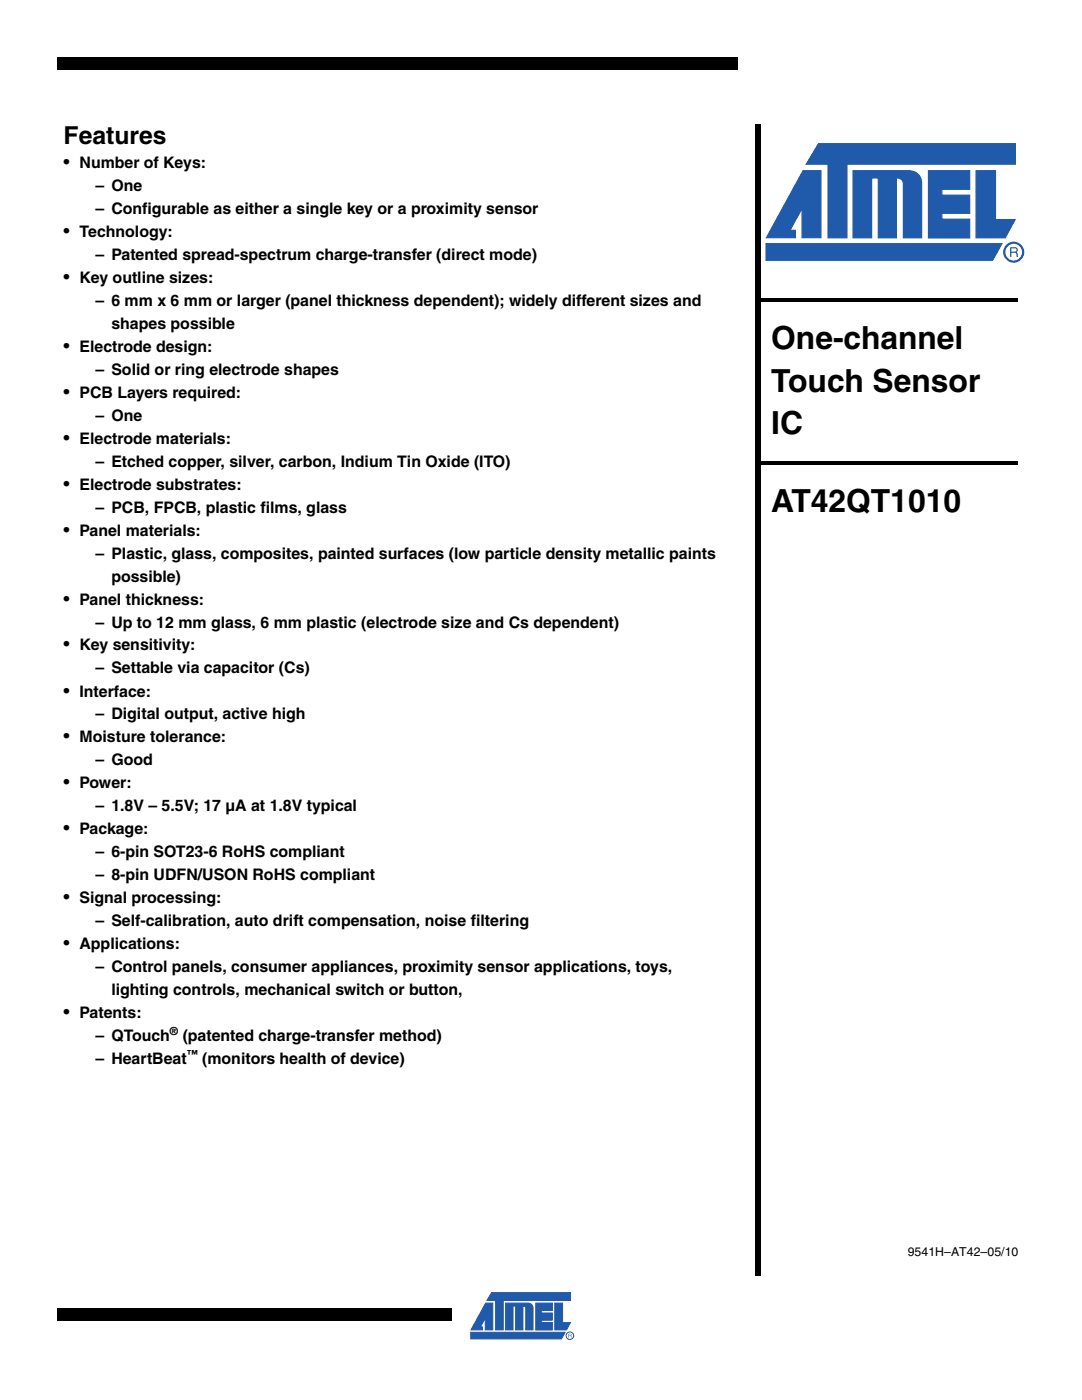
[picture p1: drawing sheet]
<svg xmlns="http://www.w3.org/2000/svg" width="216mm" height="279mm" viewBox="0 0 216 279" stroke-linecap="round" stroke-linejoin="round" font-family="sans-serif">
<defs><g id="words">
<g font-size="6.3">
<text x="153.9" y="69.7">One-channel</text>
<text x="153.9" y="78.2">Touch Sensor</text>
<text x="153.9" y="86.6">IC</text>
<text x="153.9" y="102.2">AT42QT1010</text>
</g>
<text font-size="4.9" x="12.7" y="28.7">Features</text>
<g font-size="3.5">
<text x="12.7" y="33.5">• Number of Keys:</text>
<text x="12.7" y="47.3">• Technology:</text>
<text x="12.7" y="56.5">• Key outline sizes:</text>
<text x="12.7" y="70.2">• Electrode design:</text>
<text x="12.7" y="79.4">• PCB Layers required:</text>
<text x="12.7" y="88.5">• Electrode materials:</text>
<text x="12.7" y="97.7">• Electrode substrates:</text>
<text x="12.7" y="106.9">• Panel materials:</text>
<text x="12.7" y="120.7">• Panel thickness:</text>
<text x="12.7" y="129.8">• Key sensitivity:</text>
<text x="12.7" y="139">• Interface:</text>
<text x="12.7" y="148.2">• Moisture tolerance:</text>
<text x="12.7" y="157.3">• Power:</text>
<text x="12.7" y="166.5">• Package:</text>
<text x="12.7" y="180.3">• Signal processing:</text>
<text x="12.7" y="189.4">• Applications:</text>
<text x="12.7" y="203.2">• Patents:</text>
</g>
<g font-size="3.2">
<text x="19" y="38.1">– One</text>
<text x="19" y="42.7">– Configurable as either a single key or a proximity sensor</text>
<text x="19" y="51.9">– Patented spread-spectrum charge-transfer (direct mode)</text>
<text x="19" y="61">– 6 mm x 6 mm or larger (panel thickness dependent); widely different sizes and</text>
<text x="22.2" y="65.6">shapes possible</text>
<text x="19" y="74.8">– Solid or ring electrode shapes</text>
<text x="19" y="84">– One</text>
<text x="19" y="93.1">– Etched copper, silver, carbon, Indium Tin Oxide (ITO)</text>
<text x="19" y="102.3">– PCB, FPCB, plastic films, glass</text>
<text x="19" y="111.5">– Plastic, glass, composites, painted surfaces (low particle density metallic paints</text>
<text x="22.2" y="116.1">possible)</text>
<text x="19" y="125.2">– Up to 12 mm glass, 6 mm plastic (electrode size and Cs dependent)</text>
<text x="19" y="134.4">– Settable via capacitor (Cs)</text>
<text x="19" y="143.6">– Digital output, active high</text>
<text x="19" y="152.8">– Good</text>
<text x="19" y="161.9">– 1.8V – 5.5V; 17 µA at 1.8V typical</text>
<text x="19" y="171.1">– 6-pin SOT23-6 RoHS compliant</text>
<text x="19" y="175.7">– 8-pin UDFN/USON RoHS compliant</text>
<text x="19" y="184.8">– Self-calibration, auto drift compensation, noise filtering</text>
<text x="19" y="194">– Control panels, consumer appliances, proximity sensor applications, toys,</text>
<text x="22.2" y="198.6">lighting controls, mechanical switch or button,</text>
<text x="19" y="207.8">– QTouch</text>
<text x="36.4" y="207.8">(patented charge-transfer method)</text>
<text x="19.1" y="212.4">– HeartBeat</text>
<text x="40.4" y="212.4">(monitors health of device)</text>
</g>
<text font-size="2.5" x="181.1" y="250.7">9541H–AT42–05/10</text>
<g font-size="2.2">
<text x="33.9" y="206.5">®</text>
<text x="37.3" y="211.1">™</text>
</g>
</g></defs>
<path d="M11.5 261.1h1.2v2.4h-1.2zM12.7 261.1h77.4v2.4h-77.4z" fill="#000"/>
<g fill="#fff">
<path d="M151.2 27.9h54.8v25.2h-54.8z"/>
<path d="M152.7 28.6h51.7v23.8h-51.7z"/>
</g>
<path d="M160.2 34.1h3.6v13.3h-3.8v-5.8l-2.4 4.4h1.1v1.4h-5.8z" fill="#1f5baa"/>
<path d="M160.2 34.1h3.6v13.3h-3.8v-5.8l-2.4 4.4h1.1v1.4h-5.8z" fill="none" stroke="#1f5baa" stroke-width=".24"/>
<path d="M194.8 34.1h3.8v9.7h4l-2 3.7h-5.8z" fill="#1f5baa"/>
<path d="M194.8 34.1h3.8v9.7h4l-2 3.7h-5.8z" fill="none" stroke="#1f5baa" stroke-width=".24"/>
<path d="M152.8 48.6h47.1l-1.8 3.3h-45.3z" fill="#1f5baa"/>
<path d="M152.8 48.6h47.1l-1.8 3.3h-45.3z" fill="none" stroke="#1f5baa" stroke-width=".24"/>
<path d="M163.3 28.7h39.3v4.1h-33.6v14.7h-3.8v-14.7h-4.3z" fill="#1f5baa"/>
<path d="M163.3 28.7h39.3v4.1h-33.6v14.7h-3.8v-14.7h-4.3z" fill="none" stroke="#1f5baa" stroke-width=".24"/>
<path d="M170.2 34.1h10.9a2.49 2.49 0 0 1 2.8 2.7v10.7h-3.6v-10.8a1.2 1.2 0 0 0-1.4-1.2v12h-3.6v-12h-1.4v12h-3.7z" fill="#1f5baa"/>
<path d="M170.2 34.1h10.9a2.49 2.49 0 0 1 2.8 2.7v10.7h-3.6v-10.8a1.2 1.2 0 0 0-1.4-1.2v12h-3.6v-12h-1.4v12h-3.7z" fill="none" stroke="#1f5baa" stroke-width=".24"/>
<path d="M185.3 34.1h8.2v3.7h-5.6v1.2h5.6v3.6h-5.6v1.1h5.6v3.8h-8.2z" fill="#1f5baa"/>
<path d="M185.3 34.1h8.2v3.7h-5.6v1.2h5.6v3.6h-5.6v1.1h5.6v3.8h-8.2z" fill="none" stroke="#1f5baa" stroke-width=".24"/>
<circle cx="202.3" cy="50.3" r="1.89" fill="none" stroke="#1f5baa" stroke-width=".43"/>
<path d="M201.8 49.6h.8l.2 .3v.2l-1 .1zM201.6 49.3v2h.2v-.9l.9 .1 .2 .8h.3l-.2-.8-.2-.2a.53 .53 0 0 0 .3-.6 .53 .53 0 0 0-.6-.4z" fill="#1f5baa"/>
<g fill="#fff">
<path d="M92.3 256.7h23.8v11.9h-23.8z"/>
<path d="M93.9 257.9h20.7v9.5h-20.7z"/>
</g>
<path d="M96.9 260.1h1.4v5.3h-1.5v-2.3l-.9 1.7h.4v.6h-2.3z" fill="#1f5baa"/>
<path d="M96.9 260.1h1.4v5.3h-1.5v-2.3l-.9 1.7h.4v.6h-2.3z" fill="none" stroke="#1f5baa" stroke-width=".2"/>
<path d="M110.7 260.1h1.6v3.9h1.5l-.8 1.4h-2.3z" fill="#1f5baa"/>
<path d="M110.7 260.1h1.6v3.9h1.5l-.8 1.4h-2.3z" fill="none" stroke="#1f5baa" stroke-width=".2"/>
<path d="M93.9 265.9h18.9l-.8 1.3h-18.1z" fill="#1f5baa"/>
<path d="M93.9 265.9h18.9l-.8 1.3h-18.1z" fill="none" stroke="#1f5baa" stroke-width=".2"/>
<path d="M98.1 257.9h15.7v1.6h-13.4v5.9h-1.5v-5.9h-1.7z" fill="#1f5baa"/>
<path d="M98.1 257.9h15.7v1.6h-13.4v5.9h-1.5v-5.9h-1.7z" fill="none" stroke="#1f5baa" stroke-width=".2"/>
<path d="M100.9 260.1h4.4a1 1 0 0 1 1.1 1v4.3h-1.5v-4.3a.49 .49 0 0 0-.5-.5v4.8h-1.5v-4.8h-.5v4.8h-1.5z" fill="#1f5baa"/>
<path d="M100.9 260.1h4.4a1 1 0 0 1 1.1 1v4.3h-1.5v-4.3a.49 .49 0 0 0-.5-.5v4.8h-1.5v-4.8h-.5v4.8h-1.5z" fill="none" stroke="#1f5baa" stroke-width=".2"/>
<path d="M106.9 260.1h3.3v1.4h-2.2v.5h2.2v1.5h-2.2v.4h2.2v1.5h-3.3z" fill="#1f5baa"/>
<g fill="none" stroke="#1f5baa" stroke-width=".2">
<path d="M106.9 260.1h3.3v1.4h-2.2v.5h2.2v1.5h-2.2v.4h2.2v1.5h-3.3z"/>
<circle cx="113.7" cy="266.6" r=".75"/>
</g>
<path d="M113.5 266.3h.4v.2h-.4zM113.4 266.2v.7h.1v-.3l.4 .1v.2h.2l-.1-.7z" fill="#1f5baa"/>
<path d="M11.5 11.5h1.2v2.4h-1.2zM12.7 11.5h134.6v2.4h-134.6zM150.8 24.9h1.1v.5h-1.1zM152 59.6h51.2v.7h-51.2zM152 92.1h51.2v.7h-51.2zM150.8 25.4h1.1v229.1h-1.1z" fill="#000"/>
<use href="#words"/>
</svg>
